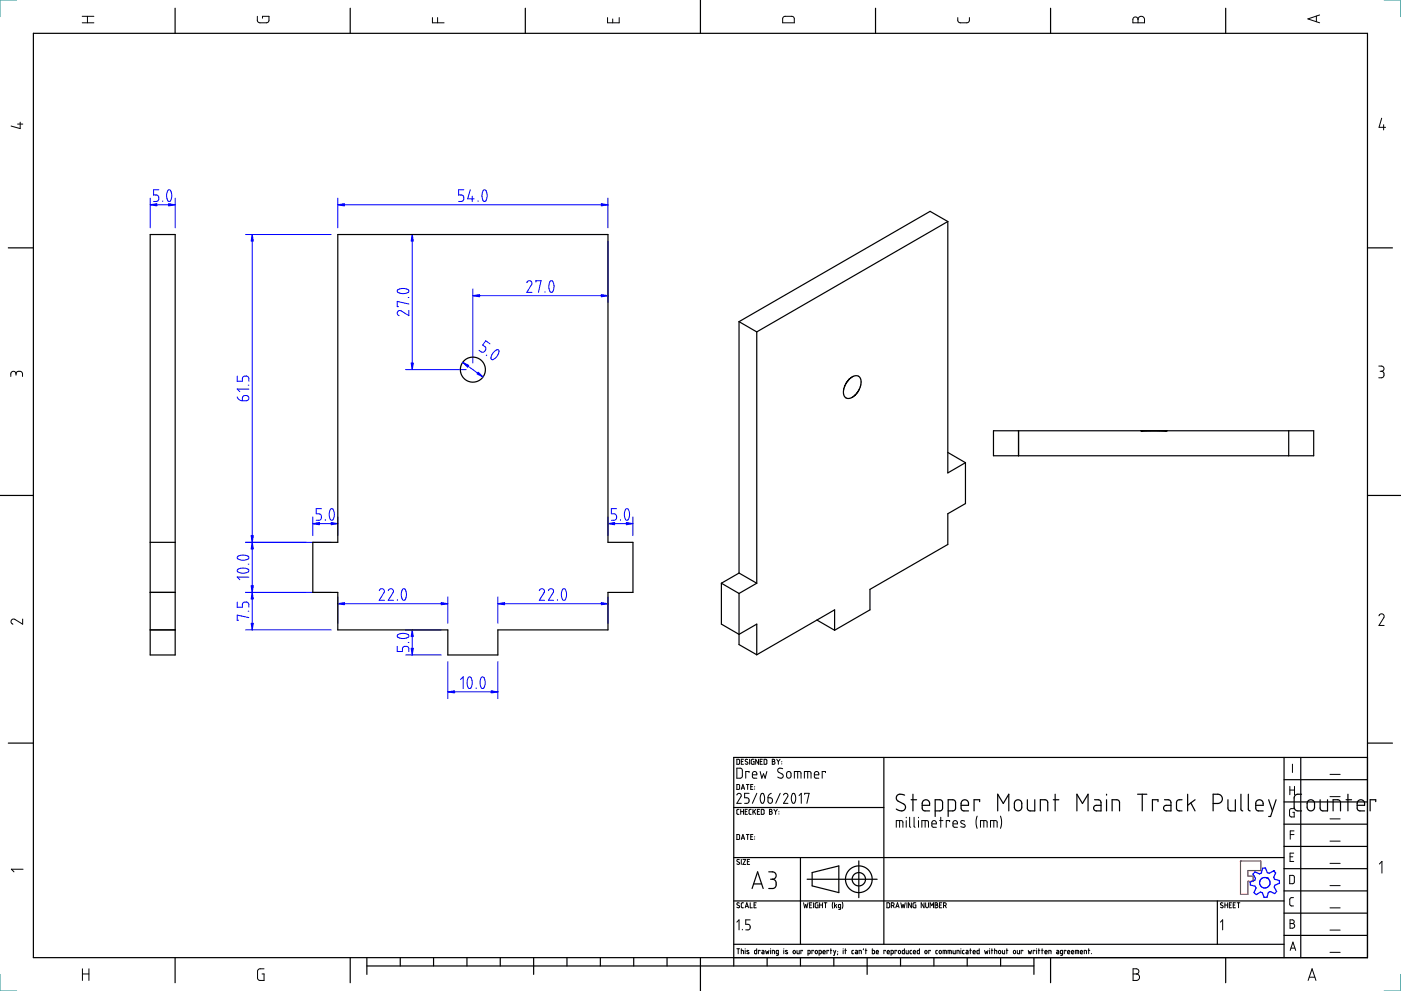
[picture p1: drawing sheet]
<svg xmlns="http://www.w3.org/2000/svg" width="420mm" height="297mm" viewBox="0 0 420 297" stroke-linecap="round" stroke-linejoin="round" font-family="sans-serif">
<g fill="none" stroke="#000" stroke-width=".36">
<path d="M210.1 0v10M10 10h400.1v277h-400.1zM52.5 2.5v7.5M105 2.5v7.5M157.5 2.5v7.5M262.6 2.5v7.5M315.1 2.5v7.5M367.6 2.5v7.5M2.5 74.3h7.5M410.1 74.3h7.5M0 148.5h10M410.1 148.5h10"/>
<path d="M2.5 222.7h7.5M265.1 227v56M385.1 233.7h25M385.1 227v60M390.1 227v60M410.1 222.7h7.5M410.1 227h-190.1v62.5M220 257h165.1M220 242h45.1M240.1 257v26M257.6 258v11M385.1 253.7h25"/>
<path d="M385.1 247h25M385.1 240.4h25M220 270h165.1M242.1 263.5h21M243.6 261.5l8-2v8l-8-2zM365.1 270v13M385.1 273.7h25M385.1 267h25M385.1 260.4h25M52.5 287v7.6M105 287v7.6M110 289.5h200.1"/>
<path d="M110 287v5.1M120 287v2.5M130 287v2.5M140 287v2.5M150 287v2.5M160 287v5.1M170 287v2.5M180 287v2.5M190.1 287v2.5M200 287v2.5M210.1 287v10.1M220 283h165.1"/>
<path d="M230.1 287v2.5M240.1 287v2.5M250.1 287v2.5M260.1 287v5.1M270.1 287v2.5M280.1 287v2.5M290.1 287v2.5M300.1 287v2.5M310.1 287v5.1M315.1 287v7.6M367.6 287v7.6M385.1 280.4h25"/>
</g>
<path d="M372 258.1h6.1v2.8h-3.9v1.7h1.6v1.5h-1.6v4h-2.2z" fill="none" stroke="#f00" stroke-width=".36"/>
<circle cx="372" cy="258.1" r=".18" fill="#f00"/>
<path d="M376.4 261.3l1.3 .6 .6-.2 .4-1.5h.8l.6 1.4 .5 .2 1.3-.8 .7 .6-.6 1.4 .2 .5 1.5 .4v.9l-1.4 .5-.2 .6 .8 1.3-.6 .6-1.4-.6-.5 .3-.4 1.4-.9 .1-.5-1.4-.6-.2-1.3 .7-.6-.6 .6-1.3-.3-.6-1.4-.3-.1-.9 1.4-.6 .2-.5-.7-1.3z" fill="none" stroke="#00f" stroke-width=".36"/>
<circle cx="381.9" cy="261" r=".18" fill="#00f"/>
<circle cx="379.3" cy="264.6" r="1.57" fill="none" stroke="#00f" stroke-width=".36"/>
<circle cx="380" cy="263.2" r=".18" fill="#00f"/>
<g fill="none" stroke="#000" stroke-width=".36">
<path d="M45 70.3h7.5v126h-7.5zM101.3 70.3h81v92.3h7.5v15h-7.5v11.2h-33v7.5h-15v-7.5h-33v-11.2h-7.5v-15h7.5zM284.2 66.4l-5.3-3-57.3 33M284.2 66.4l-57.3 33.1M284.2 66.4v75.4l5.3-3.1M221.6 96.4v75.4M221.6 96.4l5.3 3.1M226.9 99.5v75.3M254.5 113.8l1.3-1 1.2-.2 .9 .6 .4 1.4-.5 1.8-1 1.6-1.4 1.2-1.2 .2-1-.6-.3-1.5 .5-1.7zM284.2 135.6l5.3 3.1M289.5 138.7v12.2l-5.3 3.1v9.2l-23.3 13.5v6.1l-10.6 6.1M297.9 129.1h96.1v7.5h-96.1z"/>
<path d="M305.5 129.1v7.5M386.5 129.1v7.5M45 177.6h7.5M45 162.6h7.5M216.3 174.8v12.3l5.3 3 5.3-3v9.2M216.3 174.8l5.3 3.1M221.6 177.9v15.3l5.3 3.1M221.6 171.8l5.3 3M221.6 171.8l-5.3 3M226.9 174.8l-5.3 3.1M45 188.8h7.5M245 185.8l5.3 3.1"/>
<path d="M250.3 188.9v-6.1l-23.4 13.5M271.3 238.3l-1-.2h-.8l-.6 .6-.1 .7 .4 .7 2.1 1.1 .3 .6-.2 .7-.9 .6-.8-.1-.9-.5M273.2 239.7h1.7M273.8 238.1v5M304.6 240l.9-.3 .8 .7 .1 1.9-.8 .7-.8-.1-.5-.6-.1-1.6zM308.1 239.7v2.6l.3 .6 .5 .2h1.4v-3.4M315.9 239.7h1.6M316.4 238.1v5M328.3 239.7l1.4 .1 .5 .7v2.6l-1.9-.2-.3-.8 .3-.6 1.9-.1M331.9 238.1v.2M331.9 239.7v3.4M341.2 238.1h2.7"/>
<path d="M342.6 238.1v5M349.2 239.7l1.5 .1 .5 .7v2.6l-1.9-.2-.3-.8 .3-.6 1.9-.1M354.5 239.7l-1.2 .1-.5 .7 .1 2.1 .6 .4 1 .1M356.2 238.1v5M358.4 239.7l-2.2 1.7M368.3 239.7v2.6l.3 .6 .4 .2h1.5v-3.4M372.2 238.1v4.5l.5 .5M374.4 238.1v4.5l.5 .5M380.5 239.7l1.1 3.4M382.7 239.7l-1.7 5h-.5M390.3 238.1h-1.5l-.5 .4-.2 .7 .1 3.2 .7 .6 1.4 .1M395.9 239.7v2.6l.3 .6 .5 .2h1.4v-3.4"/>
<path d="M403.7 239.7h1.6M404.2 238.1v5M276.6 241.4h2.2l-.1-.9-.3-.6-.8-.2-.8 .4-.2 .6v1.6l.5 .7 1.7 .1M280.5 243.1l1.5-.1 .6-.4 .1-2.1-.4-.7-1.8-.1v5M284.4 243.1l1.5-.1 .6-.4 .1-2.1-.5-.7-1.7-.1v5M288.2 241.4h2.2v-.9l-.3-.5-.8-.3-.8 .4-.3 .5v1.6l.5 .8 1.7 .1M293.8 240.3v-.6h-1.7v3.4M299.2 243.1v-5l1.7 2.7 1.6-2.7v5M312 243.1v-3.4h1.5l.6 .4 .1 3M323 243.1v-5l1.6 2.7 1.7-2.7v5M333.5 243.1v-3.4h1.6l.5 .4 .1 3M347.3 240.3v-.6h-1.7v3.4"/>
<path d="M357.1 240.7l1.3 2.4M363.8 240.8h1.5l.9-.3 .4-.9-.3-1-.9-.5h-1.6v5M376.6 241.4h2.2v-.9l-.4-.5-.8-.3-.9 .5-.1 2.1 .6 .7 1.6 .1M392.2 240.1l1-.4 .6 .2 .3 .5 .1 1.8-.5 .7-.9 .1-.7-.6-.1-1.7zM399.8 243.1v-3.4h1.5l.6 .4 .1 3M407 241.4h2.2v-.9l-.4-.6-.7-.2-.9 .4-.2 .6v1.6l.5 .7 1.7 .1M412.6 240.3v-.6h-1.7v3.4M225.6 266.3l1.6-5 1.7 5M226 264.9h2.4M230.5 261.3l1.5 .1 .7 .6 .1 .6-.3 .6-.9 .3M231.1 263.5h.5M231.6 263.5l1 .6 .1 1.5-.8 .7h-1.4"/>
<circle cx="141.8" cy="110.8" r="3.8"/>
<circle cx="257.6" cy="263.5" r="4"/>
<circle cx="257.6" cy="263.5" r="2"/>
</g>
<path d="M5 0h-5v5M415.1 0h5v5M0 292.1v5h5M420.1 292.1v5h-5" fill="none" stroke="#007f7f" stroke-width=".3"/>
<g fill="none" stroke="#000" stroke-width=".3">
<path d="M24.7 6.8h3.5M24.7 4.9h3.5M26.2 4.9v1.9M77.2 4.9v1.4l.5 .5h2.2l.7-.5 .1-1.4h-2v.6M129.7 5.3v1.5h3.5M131.2 5.3v1.5M182.2 5.3v1.5h3.5v-1.5M183.7 5.7v1.1M234.9 5.2l.5-.3h2.3l.5 .6v1.3h-3.5zM287.2 5.3l.1 1 .7 .5 2.3-.1 .4-.4v-1M339.9 5.4l.4-.3h.5l.5 .8 .4-.8 .9-.1 .6 .6v1.2h-3.5zM341.3 5.9v.9"/>
<path d="M394.8 4.8v1.7M395.8 4.5l-3.6 1.2 3.6 1.1M5.3 37.2h1.5M6.1 36.6v1.9l-2.8-.7M414.4 35.4l-.8 2.8h1.9M415 37.4v1.5M4.8 112.1l-.3-.7h-.8l-.4 .4-.1 1M4.8 112.1l.4-.7 1-.1 .5 .5 .1 1M4.8 112.1v.4M413.5 109.7h1l.5 .4-.1 .9-.6 .3M413.9 111.3h.4M414.3 111.3l.7 .4v1.1l-.5 .4h-1"/>
<path d="M6.8 185.5v1.6l-2.5-1.5h-.6l-.4 .9 .6 .6M413.6 184.6l.6-.6 .8 .3 .1 .7-1.5 2.5h1.5M221 227.6h.5l.3 .2v1l-.2 .3h-.6zM221 235.1h.6l.2 .3v.9l-.2 .3h-.6zM221 230.3h1.2l.4 .4v2l-.4 .5-1.2 .1zM221 238.3l.6-.5 .7 .4-.1 .6-1.2 2h1.3M222.3 228.3h.5M222.3 236.6l.5-1.5 .5 1.5M222.4 236.2h.8M223 227.6h-.7v1.5h.7M223.8 235.1h.8M224.2 227.7l-.5-.1-.2 .4 .8 .6v.3l-.4 .2-.4-.2"/>
<path d="M224.2 235.1v1.5M224.6 237.8h-1.3v1.3l.9 .1 .4 .5-.2 .9-1.1 .2M224.6 231.6v-.4h-1v2.1M224.8 227.6v1.5M225.1 235.8h.5M225.6 232.2h1.4l-.3-.8-.5-.2-.4 .3-.2 1.3 .4 .4 1 .1M225.8 235.1h-.7v1.5h.7M226.1 227.6l-.8 .2 .1 1.2 .7 .1v-.8h-.2M226.3 235.8v.1M226.3 236.5v.1M227 237.8l-1.4 3M227.5 227.6v1.5l-.9-1.5v1.5"/>
<path d="M228 228.3h.5M228 231.2l.5 2.1 .5-1.4 .5 1.4 .5-2.1M228.3 238l.6-.1 .4 .9-.1 1.3-.5 .7-.4-.1-.3-1.1zM228.6 227.6h-.6v1.5h.6M229.2 227.6l.8 .2v1l-.3 .3h-.5zM230.3 239.1h.8l.5 .4v.7l-.2 .5-.5 .1-.5-.3zM231.3 237.8l-.7 .5-.3 .8M231.6 227.6l.7 .2v.3l-.3 .2 .4 .2-.2 .5-.6 .1zM231.6 228.3h.4M232.9 227.6l.5 .7M233.4 228.3v.8M233.9 227.6l-.5 .7"/>
<path d="M234 237.8l-1.4 3M234.4 228.3h.1M234.4 228.9v.1M234.7 230.4l-1-.1-.4 .3-.1 .5 .2 .3 1.3 .7 .1 .8-.6 .4-1-.4M235 238.3l.6-.5 .7 .4-.1 .6-1.2 2h1.3M236 231.5l.6-.3 .6 .4v1.1l-.4 .5h-.5l-.4-.4zM237.7 237.9h.6l.3 .9-.1 1.3-.4 .7-.5-.2-.3-1zM238.2 233.3v-2.1l1.9 .2 .1 1.9M239.2 231.2v2.1M239.6 238.5l.7-.7v3M241.2 233.3v-2.1l1.9 .2 .1 1.9M241.3 238.1v-.3h1.4l-.7 3"/>
<path d="M242.2 231.2v2.1M244.2 232.2h1.4l-.3-.8-.5-.2-.4 .3-.2 1.3 .4 .4 1 .1M247.6 231.6v-.4h-1v2.1M386.8 235.7v2.5M386.8 236.8h1.4M387.6 229v2.5M388.2 235.7v2.5M398.9 232.1h3M398.9 238.8h3M221 250.1h.6l.2 .3v1l-.2 .2h-.6zM221.6 242.6l-.6 .2v1.1l.6 .2M221.7 257.7l-.5-.1-.2 .4 .7 .5 .1 .4-.3 .2-.5-.2"/>
<path d="M222.1 242.6v1.5M222.1 243.3h.9M222.3 257.6v1.5M222.3 251.6l.5-1.5 .5 1.5M222.4 251.2h.8M222.8 257.6h.8l-.8 1.5h.8M223 242.6v1.5M223.5 243.3h.5M223.8 250.1h.8M224.1 258.3h.5M224.1 242.6h-.6v1.5h.6M224.2 250.1v1.5"/>
<path d="M224.8 257.6h-.7v1.5h.7M225.1 250.8h.5M225.3 242.6h-.4l-.3 .3 .1 1 .6 .2M225.8 250.1h-.7v1.5h.7M225.8 242.6v1.5M226.1 243.2l.5 .9M226.3 250.8v.1M226.3 251.5h.1M226.6 242.6l-.8 .9M227.1 243.3h.5M227.8 242.6h-.7v1.5h.7M228.3 242.6l.8 .2 .1 1-.3 .3h-.6z"/>
<path d="M230.8 242.6l.7 .2-.3 .5 .3 .1 .1 .3-.3 .4h-.5zM230.8 243.3h.4M232.1 242.6l.5 .7M232.6 243.3v.8M233.1 242.6l-.5 .7M233.6 243.3h.1M233.6 243.9v.1M268.8 248v-2l1.9 .1 .1 1.9M269.8 246v2M271.8 245v.1M271.8 246v2M272.8 245v2.7l.3 .3"/>
<path d="M274.1 245v2.7l.3 .3M275.5 245v.1M275.5 246v2M276.5 248v-2l1.8 .1 .1 1.9M277.5 246v2M279.5 247h1.3l-.2-.9-.6-.1-.4 .2-.1 1.4 .3 .3 1 .1M281.8 246h1M282.1 245v3M284.8 246.3v-.3h-1v2M285.8 247h1.3l-.2-.9-.5-.1-.5 .3-.1 1.2 .4 .4 .9 .1M289.3 246.1l-.8-.1-.4 .4 1.2 .8 .1 .6-.3 .2-1-.2M293.1 244.6l-.4 1.5 .4 2.2"/>
<path d="M294 248v-2l1.9 .1 .1 1.9M295 246v2M297.1 248v-2l1.8 .1 .1 1.9M298 246v2M300 244.6l.4 1.5-.4 2.2M386.9 256.8h.8M386.9 250.1h1.2M388 255.7h-1.1v2.5h1.1M388.1 249h-1.2v2.5M388.1 242.4h-.9l-.4 .4-.1 1.6 .3 .4 1.1 .1v-1.4h-.4M398.9 245.4h3M398.9 252.1h3"/>
<path d="M398.9 258.8h3M413.7 259l.7-.8v3.5M6.9 260.5h-3.5l.8 .8M221 276.4l.6-.7v3M221.7 270.7l-.5-.1-.2 .4 .7 .5 .1 .4-.4 .2-.4-.2M222.6 278.6v.1M223 270.6l-.7 .2 .1 1.2 .6 .1M223.5 272.1l.5-1.5 .5 1.5M223.6 271.7h.7M225 275.7h-1.4v1.4h.9l.5 .6-.3 .9-1.1 .1M225 270.6v1.5h.6M226.1 271.3h.5"/>
<path d="M226.8 270.6h-.7v1.5h.7M241 270.6l.3 1.5 .3-1 .4 1 .3-1.5M242.8 271.3h.5M243.5 270.6h-.7v1.5h.7M244 270.6v1.5M245.3 270.6h-.6l-.2 .3 .2 1.2h.6v-.8h-.2M245.8 271.3h.9M245.8 270.6v1.5M246.7 270.6v1.5M247.1 270.6h.9M247.6 270.6v1.5M249.8 270.4l-.2 .8 .2 1.1"/>
<path d="M250.3 270.6v1.5M250.6 271.4l.3 .7M250.9 271.1l-.6 .5M252.1 272.1l-.6-.1v-.9h.6v1.3l-.6 .2M252.6 270.4l.2 .7-.2 1.2M266 270.6l.8 .2v1l-.2 .3h-.6zM267.3 271.4l.7-.1v-.6l-.7-.1v1.5M267.8 271.4l.4 .7M268.6 272.1l.6-1.5 .4 1.5M268.8 271.7h.7M270.2 270.6l.3 1.5 .3-1 .3 1 .4-1.5M272 270.6v1.5"/>
<path d="M273.3 270.6v1.5l-.8-1.5v1.5M274.7 270.6h-.7l-.2 .2 .1 1.2 .8 .1v-.8h-.3M277.1 270.6v1.5l-.8-1.5v1.5M277.6 270.6v1.2l.4 .3 .4-.3v-1.2M278.9 272.1v-1.5l.5 .8 .6-.8v1.5M280.4 270.6l.8 .2-.3 .5 .4 .3-.2 .5h-.7zM280.4 271.3h.5M281.8 271.3h.5M282.4 270.6h-.6v1.5h.6M283 271.4l.6-.1 .1-.5-.7-.2v1.5M283.4 271.4l.4 .7M366 276.4l.7-.7v3"/>
<path d="M366.8 270.7l-.6-.1-.2 .4 .8 .5v.4l-.4 .2-.4-.2M367.3 270.6v1.5M367.3 271.3h.9M368.2 270.6v1.5M368.7 271.3h.5M369.3 270.6h-.6v1.5h.6M369.8 271.3h.5M370.5 270.6h-.7v1.5h.7M371 270.6h.8M371.4 270.6v1.5M386.8 262.4h1l.4 .4v1.6l-.4 .5h-1zM386.9 275.7h.9l.3 .4-.1 .5-.4 .2 .7 .5-.1 .6-.4 .3h-.9z"/>
<path d="M386.9 276.8h.7M387.9 269l-.8 .1-.3 .5 .1 1.7 1 .2M398.9 272.1h3M398.9 265.5h3M398.9 278.8h3M24.7 291.9h2M24.7 290.4v3.5M26.7 290.4v3.5M79.2 290.4h-1.5l-.4 .5-.1 2.3 .5 .6 1.5 .1v-2h-.6M221 284.4h.8M221.4 284.4v1.5M222.3 284.9l.6 .1 .1 .9"/>
<path d="M222.3 284.4v1.5M223.5 284.4v.1M223.5 284.9v1M224.6 284.9h-.5l-.1 .2 .6 .5v.2h-.6M226.9 284.4v1.5l-.5-.1-.1-.8 .6-.1M227.9 285v-.1h-.5v1M228.5 284.9l.6 .2v.8l-.6-.1 .1-.4h.5M229.6 284.9l.2 1 .3-.7 .3 .7 .2-1M231.1 284.4v.1M231.1 284.9v1M231.6 285.9v-1l.6 .1 .1 .9M233.4 285.9l-.6-.2 .1-.8h.5v1.4l-.5 .1"/>
<path d="M235.1 284.4v.1M235.1 284.9v1M236.1 284.9h-.2a.24 .24 0 0 0-.3 0 .24 .24 0 0 0 .1 .4l.5 .2a.34 .34 0 0 1-.2 .4 .34 .34 0 0 1-.4-.1M237.9 285l.3-.1 .3 .1-.1 .8-.5-.1zM239 284.9v.8l.2 .2h.5v-1M240.7 285v-.1h-.5v1M242.3 285.9l.6-.1v-.9h-.6v1.5M244 285v-.1h-.5v1M244.5 285l.3-.1 .3 .1-.1 .8-.5-.1zM245.6 285.9l.7-.1-.1-.9h-.6v1.5M246.8 285.4h.7l-.1-.4h-.5l-.1 .6 .2 .3h.5M248.5 285v-.1h-.5v1"/>
<path d="M249 284.9h.5M249.2 284.4v1.5M250 284.9l.3 1M250.7 284.9l-.6 1.5h-.1M251.2 285.9l-.1 .3M251.2 285.2v.1M252.9 284.4v.1M252.9 284.9v1M253.4 284.9h.5M253.5 284.4v1.5M256 284.9l-.5 .2v.6l.5 .2M256.6 284.9l.6 .2v.8l-.6-.1v-.4h.6"/>
<path d="M257.6 285.9v-1l.7 .1v.9M259 284.4l-.1 .3M259.5 284.9h.5M259.7 284.4v1.5M261.6 284.4v1.5l.5-.1 .1-.8-.6-.1M262.8 285.4h.6v-.4h-.6v.7l.6 .2M265.6 285v-.1h-.5v1M266.1 285.4h.6l-.1-.5-.5 .1v.7l.6 .2M267.2 285.9l.6-.1v-.9h-.6v1.5M268.9 285v-.1h-.5v1M269.5 285l.2-.1 .4 .2-.2 .8-.5-.3zM271.2 284.4v1.5l-.5-.1-.1-.9h.6"/>
<path d="M271.7 284.9v.8l.3 .2h.4v-1M273.4 284.9l-.5 .2v.6l.5 .2M273.9 285.4h.7l-.2-.5-.4 .1-.1 .7 .7 .2M275.7 284.4v1.5l-.6-.1v-.9h.6M277.4 285l.3-.1 .3 .2-.2 .8-.4-.3zM279 285v-.1h-.5v1M281.2 284.9l-.6 .2 .1 .6 .5 .2M281.7 285l.3-.1 .3 .1-.1 .8-.5-.1zM282.8 285.9v-1h.9l.1 1M283.3 284.9v1M284.3 285.9v-1h.9l.1 1M284.8 284.9v1"/>
<path d="M285.8 284.9v.8l.3 .2h.4v-1M287 285.9v-1l.6 .1 .1 .9M288.2 284.4v.1M288.2 284.9v1M289.2 284.9l-.6 .2 .1 .7 .5 .1M289.7 284.9l.6 .2v.8l-.5-.1-.1-.3 .6-.1M290.8 284.9h.5M291 284.4v1.5M291.8 285.4h.7l-.1-.5h-.5l-.1 .8 .7 .2M293.7 284.4v1.5h-.6v-1h.6M295.3 284.9l.2 1 .3-.7 .2 .7 .3-1M296.8 284.4v.1"/>
<path d="M296.8 284.9v1M297.3 284.9h.5M297.5 284.4v1.5M298.3 284.9l.6 .1 .1 .9M298.3 284.4v1.5M299.5 285l.3-.1 .3 .1-.1 .8-.5-.1zM300.6 284.9v.8l.3 .2h.4v-1M301.8 284.9h.5M301.9 284.4v1.5M304 284.9h.3l.3 .2-.2 .8-.5-.3zM305.1 284.9v.8l.2 .2h.5v-1M306.7 285v-.1h-.5v1"/>
<path d="M308.4 284.9l.2 1 .3-.7 .2 .7 .3-1M310.4 285v-.1h-.5v1M310.9 284.4v.1M310.9 284.9v1M311.4 284.9h.5M311.5 284.4v1.5M312.4 284.9h.5M312.5 284.4v1.5M313.4 285.4h.6l-.1-.5h-.4l-.1 .8 .6 .2M314.5 285.9v-1h.6l.1 1M316.9 284.9l.6 .2v.8l-.6-.1v-.4h.6M318.7 285.9l-.7-.2 .1-.8h.6v1.3l-.6 .2"/>
<path d="M319.7 285v-.1h-.5v1M320.2 285.4h.6l-.1-.4-.4-.1-.1 .8 .6 .2M321.3 285.4h.7l-.1-.5h-.5l-.1 .8 .7 .2M322.5 285.9v-1l1 .1v.9M323 284.9v1M324 285.4h.7l-.2-.5h-.4l-.1 .8 .7 .2M325.2 285.9v-1l.6 .1v.9M326.3 284.9h.5M326.5 284.4v1.5M327.3 285.8v.1M339.8 290.4h1.3l.4 .5-.1 .7-.6 .3 .6 .2 .3 .6-.1 .7-.5 .4-1.3 .1zM339.8 291.9h1"/>
<path d="M386.9 284.9l.9-2.5 .8 2.5M387.2 284.2h1.1M392.3 293.9l1.2-3.5 1.2 3.5M392.6 292.9h1.7M398.9 285.5h3"/>
</g>
<g fill="#000">
<circle cx="342.2" cy="129.1" r=".18"/>
<circle cx="342.3" cy="129.1" r=".18"/>
<circle cx="349.6" cy="129.1" r=".18"/>
<circle cx="349.7" cy="129.1" r=".18"/>
</g>
<g fill="none" stroke="#00f" stroke-width=".3">
<path d="M45 59.4v8.9M47.6 56.9h-1.5v1.5l1.1 .1 .4 .6-.2 1.1-1.3 .2M50.4 57.1l.2-.2 .5 .1 .4 1.2-.1 1.5-.6 .7-.5-.2-.3-1.1v-1.1zM52.5 59.4v8.9M101.3 59.4v8.9M139.1 56.9h-1.6v1.5l1.1 .1 .5 .6-.2 1.1-1.4 .2M141 56.9l-.7 2.7h1.9M141.6 58.8v1.6M144.9 57.1l.7-.1 .5 1.2-.2 1.4-.2 .6-.3 .2-.5-.2-.3-1.1v-1zM182.3 59.4v8.9M45 61.4h7.5M48.8 60.2v.2"/>
<path d="M73.6 70.3h25.7M75.6 70.3v118.5M101.3 61.4h81M121.6 70.3h58.7M123.6 70.3v40.5M143.4 60.2v.2M182.3 72.3v18.3M119.3 86.8l1.2-.3h.9l1 .3 .2 .6-.8 .5-1.4 .1-1.1-.4-.2-.4zM122.4 89.2h.2M122.6 93.1v1.5l-2.4-1.5h-.6l-.4 .4-.1 .5 .6 .6M122.6 91.1l-3.5-.8v1.6h.4M141.8 88.6h40.5"/>
<path d="M141.8 86.6v22.2M158 84.7l.6-.6 .9 .5v.6l-1.5 2.4h1.5M160.7 84.5v-.4h1.6l-.8 3.5M163.4 87.4v.2M165 84.3l.3-.2 .4 .2 .4 1.2v1.2l-.6 .9-.5-.2-.4-1.1 .1-1.1zM71.1 119l.6 .8 1 .3M71.1 112.7v1.6h1.6v-1l.6-.6h.7l.5 .3 .1 1.3M72.9 118.8l.5-.2 .9 .1 .3 .5-.1 .6-.5 .3h-1.3zM74.4 115.4h.2M74.6 116.6h-3.5l.8 .8M121.6 110.8h18.2M138.8 108.6l6.1 4.4"/>
<path d="M146 106.4l-.2 .2M146.9 103.1l-1.2-.9-.9 1.2 .8 .7v.9l-.8 .6-1.2-.6M148.2 105.4l.9-.6 .6 .4-.7 1.7-.7 .6-.7 .3-.3-.2v-.5zM93.8 157h7.5M93.8 155v5.5M96.4 152.5h-1.6v1.5l1.1 .1 .5 .6v.7l-.3 .4-1.3 .2M97.6 155.8v.2M99.2 152.6h.7l.4 1.2-.2 1.5-.6 .7-.4-.2-.4-1.1 .1-1.2zM101.3 155v5.5M182.3 155v5.5M182.3 157h7.5M184.9 152.5h-1.6v1.5l1.1 .1 .5 .6v.7l-.3 .4-1.3 .2"/>
<path d="M186.1 155.8v.2M187.6 152.7l.3-.2h.4l.5 1.2-.1 1.5-.3 .6-.3 .2-.5-.2-.3-1v-1zM189.8 155v5.5M71.3 166.8l1-.4h1.1l1.1 .4 .1 .5-.8 .5-1.4 .1-1.2-.5zM71.4 170.6l1.1-.3h.9l1.1 .3 .1 .5-.8 .6-1.3 .1-1.3-.5zM73.6 162.6h25.7M73.6 177.6h25.7M74.4 169.1h.2M74.6 173h-3.5l.8 .8M101.3 178.9v7.9M113.7 177l.7-.6 .8 .4 .1 .7-1.6 2.4h1.6M116.4 177l.7-.6 .5 .1 .3 .4 .1 .6-1.6 2.4h1.6"/>
<path d="M119.2 179.7v.2M120.8 176.6h.7l.4 1.2-.1 1.2-.6 .9-.5-.2-.3-1.1v-1zM134.3 178.9v7.9M149.3 178.9v7.9M161.7 177l.7-.6 .4 .1 .4 .4v.7l-1.5 2.3h1.6M164.5 177l.6-.6 .8 .4 .1 .7-1.5 2.4h1.5M167.2 179.7v.2M168.7 176.6l.4-.2 .4 .2 .4 1.1-.1 1.5-.6 .7-.5-.2-.3-1.1v-1.1zM182.3 178.9v7.9M71.1 180.5v1.5h1.6v-1l.6-.5h.8l.4 .3 .1 1.2M73.6 188.8h25.7M74.4 183.2h.2"/>
<path d="M74.6 185.1l-3.5-.7v1.5h.4M101.3 181h33M119.1 193.7v1.6h1.6v-1l.6-.6h.7l.5 .3 .1 1.3M119.3 190.3l1-.4h1.2l.9 .3 .2 .5-.8 .6-1.3 .1-1.2-.4-.2-.3zM121.6 188.8h10.7M121.6 196.3h10.7M122.4 192.6h.2M123.6 188.8v7.5M134.3 198.3v11.1M149.3 181h33M149.3 198.3v11.1M134.3 207.4h15"/>
<path d="M138.1 203.7l.8-.8v3.5M140.5 203h.7l.4 1.2-.1 1.5-.6 .7-.5-.3-.3-1.1v-1.1zM142.8 206.2v.2M144.4 203l.4-.1 .3 .2 .4 1.2-.1 1.2-.3 .7-.3 .2-.5-.2-.3-1.1v-1.2z"/>
</g>
<g fill="#00f" stroke="#00f" stroke-width=".3">
<path d="M45 61.4l2-.4v.7z"/>
<path d="M50.5 61l2 .4-2 .3z"/>
<path d="M101.3 61.4l2-.4v.7z"/>
<path d="M180.3 61l2 .4-2 .3z"/>
<path d="M101.3 181l2-.4v.7z"/>
<path d="M132.3 180.6l2 .4-2 .3z"/>
<path d="M149.3 181l2-.4v.7z"/>
<path d="M180.3 180.6l2 .4-2 .3z"/>
<path d="M134.3 207.4l2-.3v.6z"/>
<path d="M147.3 207.1l2 .3-2 .3z"/>
<path d="M93.8 157l2-.4v.7z"/>
<path d="M99.3 156.6l2 .4-2 .3z"/>
<path d="M182.3 157l2-.4v.7z"/>
<path d="M187.8 156.6l2 .4-2 .3z"/>
<path d="M75.3 160.5h.7l-.4 2.1z"/>
<path d="M75.6 70.3l.4 2h-.7z"/>
<path d="M75.3 186.8h.7l-.4 2z"/>
<path d="M75.6 177.6l.4 2h-.7z"/>
<path d="M75.3 175.6h.7l-.4 2z"/>
<path d="M75.6 162.6l.4 1.9h-.7z"/>
<path d="M123.3 194.3h.7l-.4 2z"/>
<path d="M123.6 188.8l.4 2h-.7z"/>
<path d="M123.3 108.8h.7l-.4 2z"/>
<path d="M123.6 70.3l.4 2h-.7z"/>
<path d="M141.8 88.6l2-.3v.7z"/>
<path d="M180.3 88.3l2 .3-2 .4z"/>
<path d="M138.8 108.6l1.8 .9-.4 .5z"/>
<path d="M143.4 111.5l1.5 1.5-1.9-.9z"/>
</g>
</svg>
